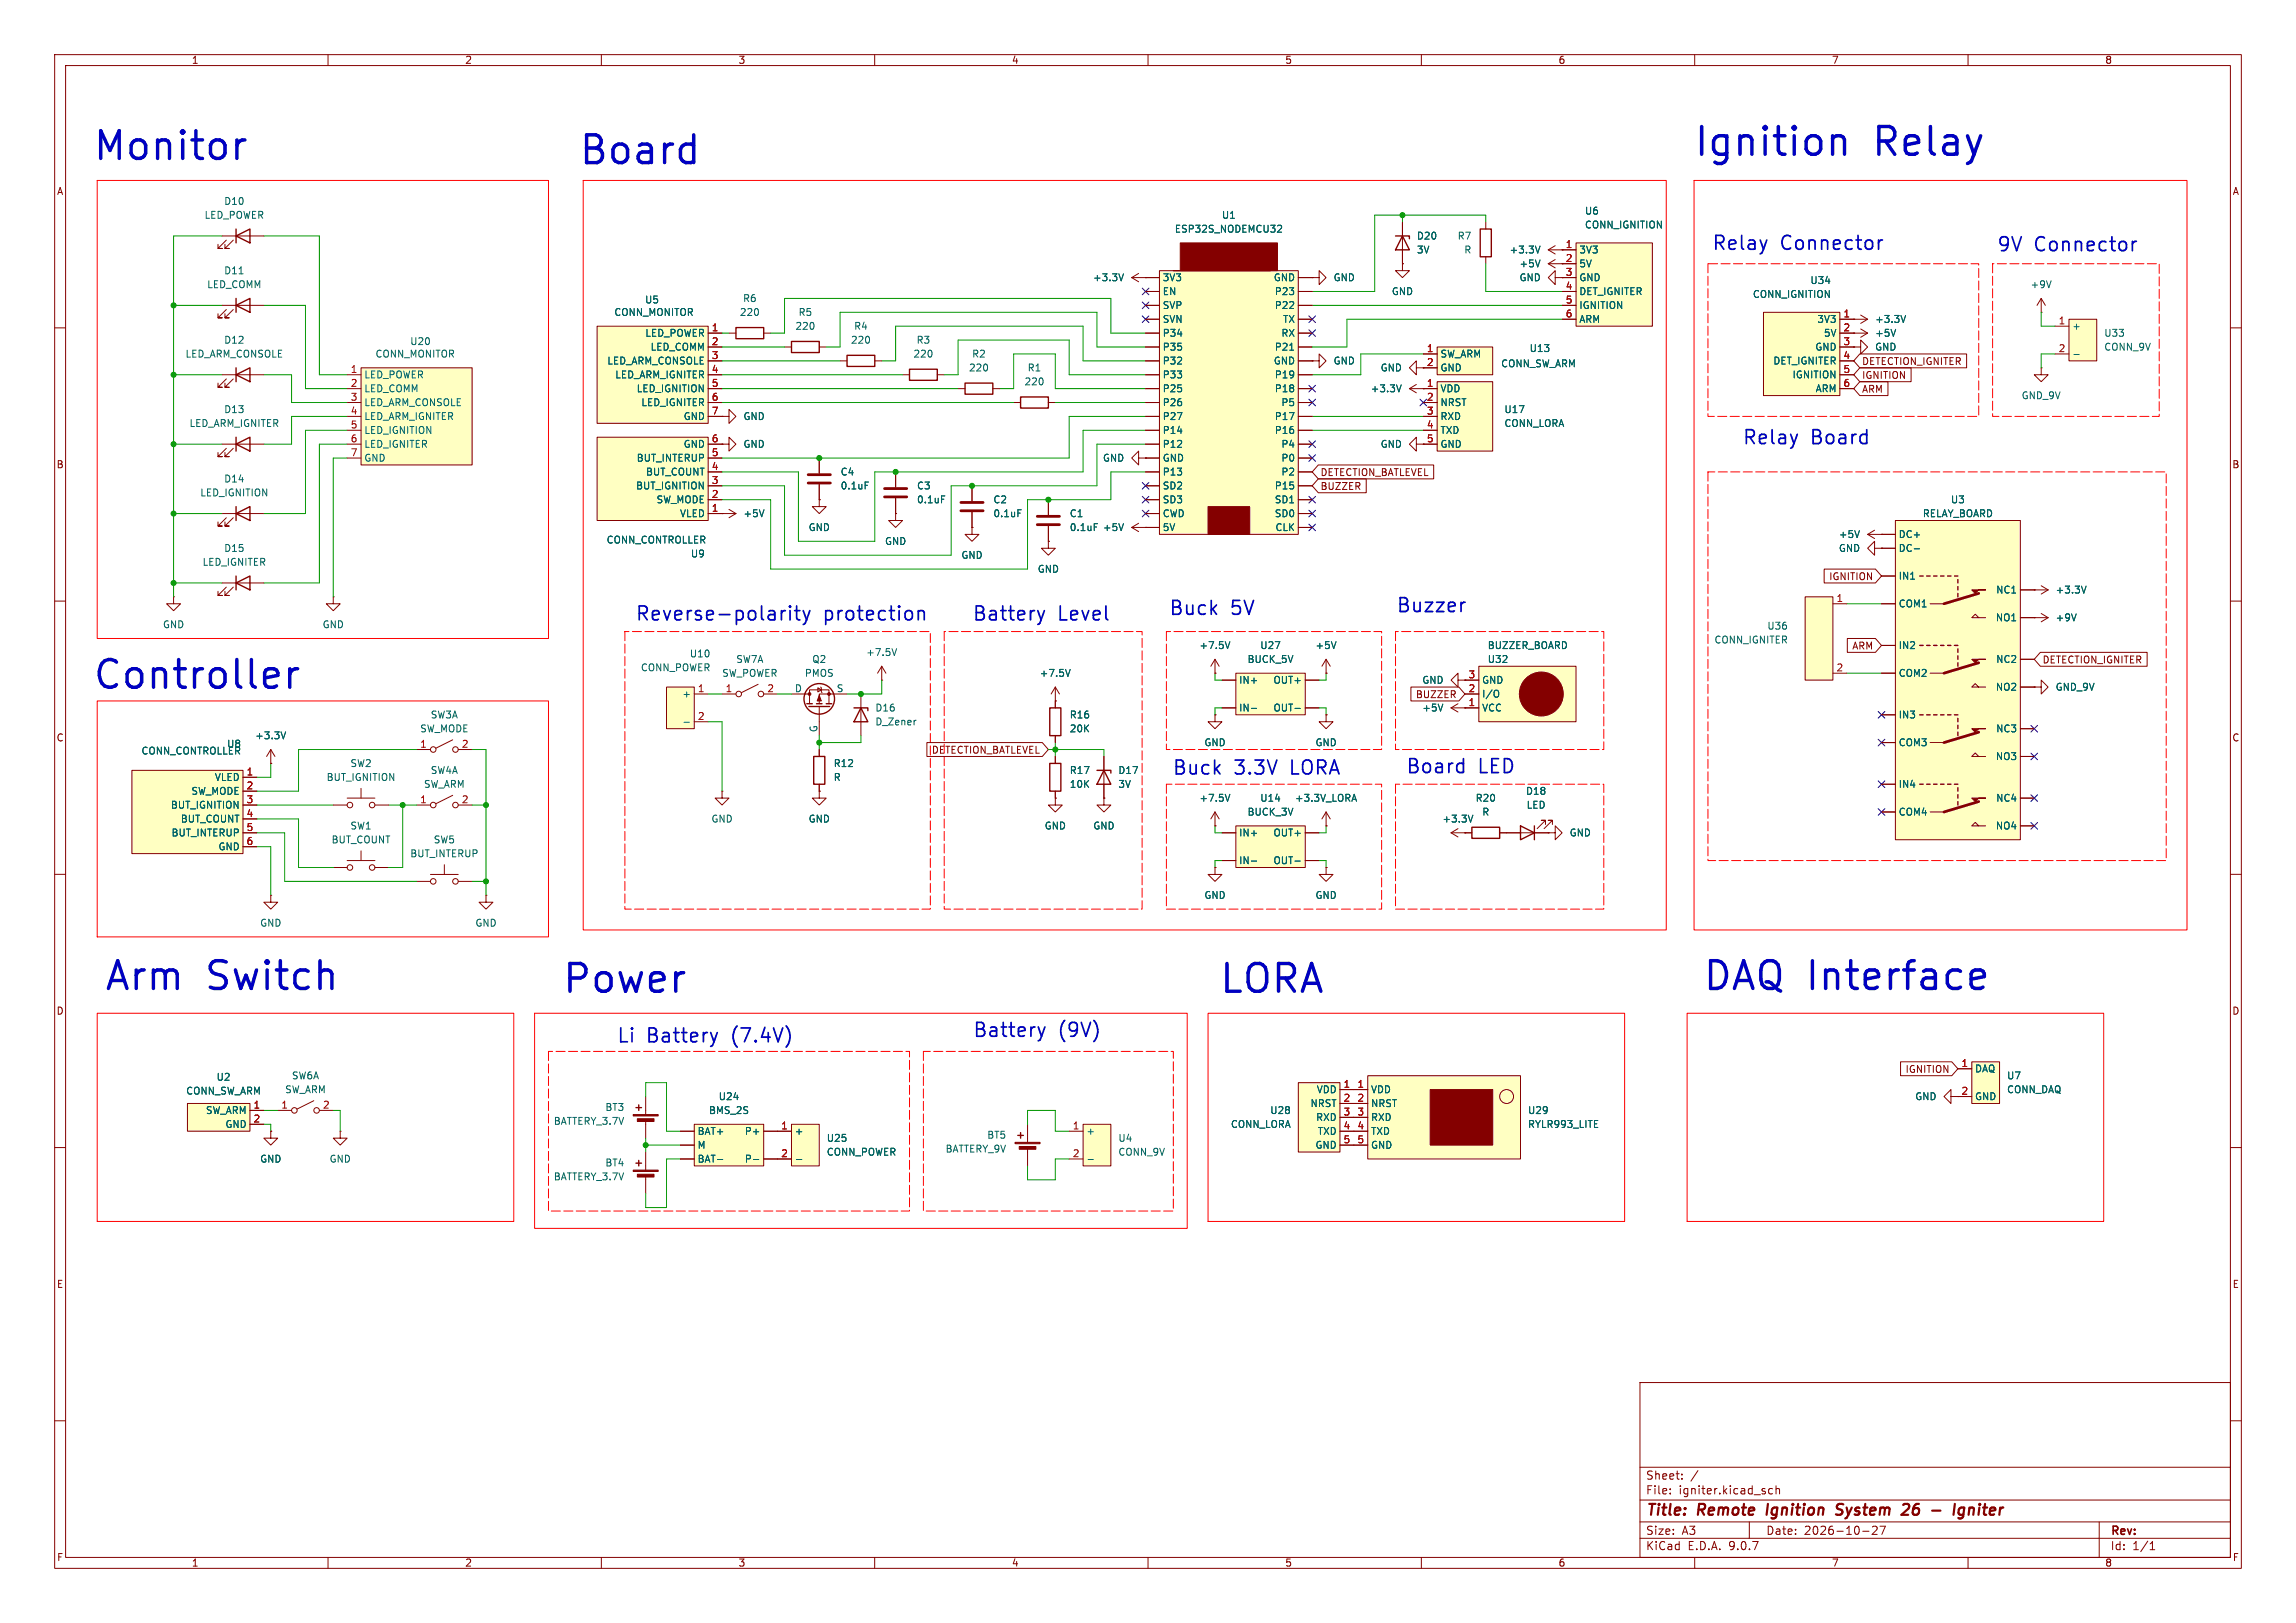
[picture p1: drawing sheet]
<svg xmlns="http://www.w3.org/2000/svg" width="420mm" height="297mm" viewBox="0 0 420 297" stroke-linecap="round" stroke-linejoin="round" font-family="sans-serif">
<defs><g id="words">
<g font-size="7.1" fill="#0000c2">
<text x="309.6" y="29.4">Ignition</text>
<text x="342.9" y="29.4">Relay</text>
<text x="16.8" y="30.2">Monitor</text>
<text x="105.6" y="30.9">Board</text>
<text x="16.8" y="126.9">Controller</text>
<text x="18.9" y="182.1">Arm</text>
<text x="37.9" y="182.1">Switch</text>
<text x="102.6" y="182.6">Power</text>
<text x="222.8" y="182.6">LORA</text>
<text x="311.2" y="182.1">DAQ Interface</text>
</g>
<g font-size="3.5" fill="#0000c2">
<text x="313" y="46.2">Relay</text>
<text x="325.7" y="46.2">Connector</text>
<text x="365.2" y="46.5">9V</text>
<text x="372.1" y="46.5">Connector</text>
<text x="318.6" y="81.8">Relay</text>
<text x="331.3" y="81.8">Board</text>
<text x="213.7" y="113">Buck</text>
<text x="225.2" y="113">5V</text>
<text x="255.3" y="112.5">Buzzer</text>
<text x="116.1" y="114">Reverse-polarity</text>
<text x="150.7" y="114">protection</text>
<text x="177.8" y="114">Battery</text>
<text x="193.6" y="114">Level</text>
<text x="214.3" y="142.2">Buck</text>
<text x="225.8" y="142.2">3.3V</text>
<text x="236.4" y="142.2">LORA</text>
<text x="257.1" y="142">Board</text>
<text x="270.5" y="142">LED</text>
<text x="112.7" y="191.2">Li</text>
<text x="118.4" y="191.2">Battery</text>
<text x="134.2" y="191.2">(7.4V)</text>
<text x="177.8" y="190.2">Battery</text>
<text x="193.6" y="190.2">(9V)</text>
</g>
<g font-size="2.8" fill="#840000">
<text x="301" y="277.9">Title:</text>
<text x="310.6" y="277.9">Remote</text>
<text x="324" y="277.9">Ignition</text>
<text x="337.6" y="277.9">System</text>
<text x="350.5" y="277.9">26</text>
<text x="356.6" y="277.9">-</text>
<text x="361.4" y="277.9">Igniter</text>
</g>
<g font-size="2.1" fill="#840000">
<text x="301" y="273.7">File:</text>
<text x="301" y="271">Sheet:</text>
<text x="307.1" y="273.7">igniter.kicad_sch</text>
<text x="301" y="281.1">Size:</text>
<text x="307.6" y="281.1">A3</text>
<text x="323" y="281.1">Date:</text>
<text x="330" y="281.1">2026-10-27</text>
<text x="386" y="281.3">Rev:</text>
<text x="301" y="283.9">KiCad</text>
<text x="308.7" y="283.9">E.D.A.</text>
<text x="316.3" y="283.9">9.0.7</text>
<text x="386" y="283.9">Id:</text>
<text x="390.1" y="283.9">1/1</text>
</g>
<g font-size="1.8" fill="#840000">
<text x="35" y="11.9">1</text>
<text x="85" y="11.9">2</text>
<text x="135" y="11.9">3</text>
<text x="185" y="11.9">4</text>
<text x="235" y="11.9">5</text>
<text x="285" y="11.9">6</text>
<text x="335" y="11.9">7</text>
<text x="385" y="11.9">8</text>
<text x="10.3" y="35.9">A</text>
<text x="408.3" y="35.9">A</text>
<text x="340.5" y="69.5">IGNITION</text>
<text x="340.5" y="67">DETECTION_IGNITER</text>
<text x="340.5" y="72.1">ARM</text>
<text x="10.3" y="85.9">B</text>
<text x="241.5" y="89.9">BUZZER</text>
<text x="241.5" y="87.3">DETECTION_BATLEVEL</text>
<text x="408.2" y="85.9">B</text>
<text x="334.5" y="106.4">IGNITION</text>
<text x="338.7" y="119.1">ARM</text>
<text x="373.5" y="121.6">DETECTION_IGNITER</text>
<text x="258.9" y="128">BUZZER</text>
<text x="10.3" y="135.9">C</text>
<text x="408.2" y="135.9">C</text>
<text x="170.4" y="138.1">DETECTION_BATLEVEL</text>
<text x="10.3" y="185.9">D</text>
<text x="408.2" y="185.9">D</text>
<text x="348.5" y="196.5">IGNITION</text>
<text x="10.3" y="235.9">E</text>
<text x="408.3" y="235.9">E</text>
<text x="10.3" y="285.9">F</text>
<text x="35" y="286.9">1</text>
<text x="85" y="286.9">2</text>
<text x="135" y="286.9">3</text>
<text x="185" y="286.9">4</text>
<text x="235" y="286.9">5</text>
<text x="285" y="286.9">6</text>
<text x="335" y="286.9">7</text>
<text x="385" y="286.9">8</text>
<text x="408.3" y="285.9">F</text>
</g>
<g font-size="1.8" fill="#006464">
<text x="37.3" y="40.2">LED_POWER</text>
<text x="40.9" y="37.7">D10</text>
<text x="223.4" y="40.2">U1</text>
<text x="289.8" y="39.5">U6</text>
<text x="214.8" y="42.8">ESP32S_NODEMCU32</text>
<text x="259.1" y="46.6">3V</text>
<text x="259.1" y="44">D20</text>
<text x="266.5" y="44">R7</text>
<text x="267.8" y="46.6">R</text>
<text x="276" y="46.6">+3.3V</text>
<text x="288.8" y="46.6">3V3</text>
<text x="289.8" y="42">CONN_IGNITION</text>
<text x="37.8" y="52.9">LED_COMM</text>
<text x="40.9" y="50.4">D11</text>
<text x="199.8" y="51.7">+3.3V</text>
<text x="212.6" y="51.7">3V3</text>
<text x="232.9" y="51.7">GND</text>
<text x="243.8" y="51.7">GND</text>
<text x="277.9" y="51.7">GND</text>
<text x="277.9" y="49.1">+5V</text>
<text x="288.8" y="49.1">5V</text>
<text x="288.8" y="51.7">GND</text>
<text x="331.1" y="52.2">U34</text>
<text x="371.3" y="52.9">+9V</text>
<text x="112.3" y="58">CONN_MONITOR</text>
<text x="117.9" y="55.7">U5</text>
<text x="135.2" y="58">220</text>
<text x="135.8" y="55.5">R6</text>
<text x="146" y="58">R5</text>
<text x="212.6" y="54.2">EN</text>
<text x="212.6" y="56.7">SVP</text>
<text x="212.6" y="59.3">SVN</text>
<text x="233.1" y="54.2">P23</text>
<text x="233.1" y="56.7">P22</text>
<text x="234.6" y="59.3">TX</text>
<text x="254.5" y="54.2">GND</text>
<text x="288.8" y="54.2">DET_IGNITER</text>
<text x="288.8" y="56.7">IGNITION</text>
<text x="288.8" y="59.3">ARM</text>
<text x="320.5" y="54.7">CONN_IGNITION</text>
<text x="332.3" y="59.3">3V3</text>
<text x="342.9" y="59.3">+3.3V</text>
<text x="33.8" y="65.6">LED_ARM_CONSOLE</text>
<text x="40.9" y="63.1">D12</text>
<text x="68.6" y="65.6">CONN_MONITOR</text>
<text x="74.9" y="63.3">U20</text>
<text x="117.9" y="61.8">LED_POWER</text>
<text x="118.9" y="64.4">LED_COMM</text>
<text x="145.4" y="60.6">220</text>
<text x="155.6" y="63.1">220</text>
<text x="156.1" y="60.6">R4</text>
<text x="167" y="65.6">220</text>
<text x="167.6" y="63.1">R3</text>
<text x="177.7" y="65.6">R2</text>
<text x="212.6" y="61.8">P34</text>
<text x="212.6" y="64.4">P35</text>
<text x="233.1" y="64.4">P21</text>
<text x="234.3" y="61.8">RX</text>
<text x="263.4" y="65.6">SW_ARM</text>
<text x="279.7" y="64.6">U13</text>
<text x="332" y="64.4">GND</text>
<text x="333.5" y="61.8">5V</text>
<text x="342.9" y="64.4">GND</text>
<text x="342.9" y="61.8">+5V</text>
<text x="379" y="60.6">+</text>
<text x="384.8" y="61.8">U33</text>
<text x="384.8" y="64.4">CONN_9V</text>
<text x="66.5" y="69.4">LED_POWER</text>
<text x="66.5" y="72">LED_COMM</text>
<text x="111" y="66.9">LED_ARM_CONSOLE</text>
<text x="112.4" y="69.4">LED_ARM_IGNITER</text>
<text x="116.4" y="72">LED_IGNITION</text>
<text x="177.2" y="68.2">220</text>
<text x="187.3" y="70.7">220</text>
<text x="187.9" y="68.2">R1</text>
<text x="212.6" y="66.9">P32</text>
<text x="212.6" y="69.4">P33</text>
<text x="212.6" y="72">P25</text>
<text x="232.9" y="66.9">GND</text>
<text x="233.1" y="69.4">P19</text>
<text x="233.1" y="72">P18</text>
<text x="243.8" y="66.9">GND</text>
<text x="250.6" y="72">+3.3V</text>
<text x="252.5" y="68.2">GND</text>
<text x="263.4" y="68.2">GND</text>
<text x="263.4" y="72">VDD</text>
<text x="274.5" y="67.4">CONN_SW_ARM</text>
<text x="324.3" y="66.9">DET_IGNITER</text>
<text x="327.8" y="69.4">IGNITION</text>
<text x="332" y="72">ARM</text>
<text x="40.9" y="75.8">D13</text>
<text x="66.5" y="74.5">LED_ARM_CONSOLE</text>
<text x="66.5" y="77.1">LED_ARM_IGNITER</text>
<text x="117.2" y="74.5">LED_IGNITER</text>
<text x="125" y="77.1">GND</text>
<text x="135.9" y="77.1">GND</text>
<text x="212.6" y="74.5">P26</text>
<text x="212.6" y="77.1">P27</text>
<text x="233.1" y="77.1">P17</text>
<text x="234.3" y="74.5">P5</text>
<text x="263.4" y="74.5">NRST</text>
<text x="263.4" y="77.1">RXD</text>
<text x="275.1" y="75.8">U17</text>
<text x="369.7" y="73.3">GND_9V</text>
<text x="34.6" y="78.3">LED_ARM_IGNITER</text>
<text x="66.5" y="79.6">LED_IGNITION</text>
<text x="66.5" y="82.1">LED_IGNITER</text>
<text x="125" y="82.1">GND</text>
<text x="135.9" y="82.1">GND</text>
<text x="212.6" y="79.6">P14</text>
<text x="212.6" y="82.1">P12</text>
<text x="233.1" y="79.6">P16</text>
<text x="234.3" y="82.1">P4</text>
<text x="252.5" y="82.1">GND</text>
<text x="263.4" y="79.6">TXD</text>
<text x="263.4" y="82.1">GND</text>
<text x="275.1" y="78.3">CONN_LORA</text>
<text x="40.9" y="88.5">D14</text>
<text x="66.5" y="84.7">GND</text>
<text x="116.2" y="89.8">BUT_IGNITION</text>
<text x="116.4" y="84.7">BUT_INTERUP</text>
<text x="118.1" y="87.2">BUT_COUNT</text>
<text x="153.7" y="87.2">C4</text>
<text x="153.7" y="89.8">0.1uF</text>
<text x="167.6" y="89.8">C3</text>
<text x="201.7" y="84.7">GND</text>
<text x="212.6" y="84.7">GND</text>
<text x="212.6" y="87.2">P13</text>
<text x="212.6" y="89.8">SD2</text>
<text x="233.1" y="89.8">P15</text>
<text x="234.3" y="84.7">P0</text>
<text x="234.3" y="87.2">P2</text>
<text x="36.5" y="91">LED_IGNITION</text>
<text x="120" y="92.3">SW_MODE</text>
<text x="124.3" y="94.8">VLED</text>
<text x="135.9" y="94.8">+5V</text>
<text x="167.6" y="92.3">0.1uF</text>
<text x="181.6" y="92.3">C2</text>
<text x="181.6" y="94.8">0.1uF</text>
<text x="195.6" y="94.8">C1</text>
<text x="212.6" y="92.3">SD3</text>
<text x="212.6" y="94.8">CWD</text>
<text x="233.1" y="92.3">SD1</text>
<text x="233.1" y="94.8">SD0</text>
<text x="351.6" y="94.8">RELAY_BOARD</text>
<text x="356.8" y="92.3">U3</text>
<text x="40.9" y="101.2">D15</text>
<text x="110.9" y="99.7">CONN_CONTROLLER</text>
<text x="147.8" y="97.4">GND</text>
<text x="161.8" y="99.9">GND</text>
<text x="195.6" y="97.4">0.1uF</text>
<text x="201.7" y="97.4">+5V</text>
<text x="212.6" y="97.4">5V</text>
<text x="233.2" y="97.4">CLK</text>
<text x="336.3" y="101.2">GND</text>
<text x="336.3" y="98.7">+5V</text>
<text x="347.2" y="98.7">DC+</text>
<text x="347.2" y="101.2">DC-</text>
<text x="37" y="103.7">LED_IGNITER</text>
<text x="126.3" y="102.2">U9</text>
<text x="175.8" y="102.5">GND</text>
<text x="189.7" y="105">GND</text>
<text x="347.2" y="106.3">IN1</text>
<text x="347.2" y="111.4">COM1</text>
<text x="365" y="113.9">NO1</text>
<text x="365" y="108.8">NC1</text>
<text x="375.9" y="113.9">+9V</text>
<text x="375.9" y="108.8">+3.3V</text>
<text x="29.7" y="115.2">GND</text>
<text x="58.9" y="115.2">GND</text>
<text x="219.3" y="119">+7.5V</text>
<text x="230.4" y="119">U27</text>
<text x="240.5" y="119">+5V</text>
<text x="272" y="119">BUZZER_BOARD</text>
<text x="313.5" y="118">CONN_IGNITER</text>
<text x="323.2" y="115.4">U36</text>
<text x="347.2" y="119">IN2</text>
<text x="117.1" y="123">CONN_POWER</text>
<text x="126.1" y="120.5">U10</text>
<text x="132" y="124.1">SW_POWER</text>
<text x="134.6" y="121.5">SW7A</text>
<text x="147.1" y="124.1">PMOS</text>
<text x="148.5" y="121.5">Q2</text>
<text x="158.3" y="120.2">+7.5V</text>
<text x="190.1" y="124.1">+7.5V</text>
<text x="226.6" y="125.3">IN+</text>
<text x="228.1" y="121.5">BUCK_5V</text>
<text x="232.8" y="125.3">OUT+</text>
<text x="260.1" y="125.3">GND</text>
<text x="271" y="125.3">GND</text>
<text x="272" y="121.5">U32</text>
<text x="347.2" y="124.1">COM2</text>
<text x="365" y="121.5">NC2</text>
<text x="78.7" y="131.7">SW3A</text>
<text x="124.7" y="127.9">+</text>
<text x="145.3" y="126.7">D</text>
<text x="153" y="126.7">S</text>
<text x="160" y="130.4">D16</text>
<text x="195.6" y="131.7">R16</text>
<text x="226.6" y="130.4">IN-</text>
<text x="232.8" y="130.4">OUT-</text>
<text x="260.1" y="130.4">+5V</text>
<text x="271" y="130.4">VCC</text>
<text x="271" y="127.9">I/O</text>
<text x="347.2" y="131.7">IN3</text>
<text x="365" y="126.6">NO2</text>
<text x="375.9" y="126.6">GND_9V</text>
<text x="41.4" y="137">U8</text>
<text x="46.6" y="135.5">+3.3V</text>
<text x="76.8" y="134.2">SW_MODE</text>
<text x="149.6" y="134.1" transform="rotate(-90 149.6 134.1)">G</text>
<text x="160" y="132.9">D_Zener</text>
<text x="195.6" y="134.2">20K</text>
<text x="220.2" y="136.8">GND</text>
<text x="240.5" y="136.8">GND</text>
<text x="347.2" y="136.8">COM3</text>
<text x="365" y="134.2">NC3</text>
<text x="25.8" y="138.3">CONN_CONTROLLER</text>
<text x="39.2" y="143.1">VLED</text>
<text x="59.6" y="143.1">BUT_IGNITION</text>
<text x="64" y="140.6">SW2</text>
<text x="78.7" y="141.8">SW4A</text>
<text x="152.4" y="140.6">R12</text>
<text x="152.4" y="143.1">R</text>
<text x="195.6" y="141.8">R17</text>
<text x="204.5" y="141.8">D17</text>
<text x="365" y="139.3">NO3</text>
<text x="31.2" y="148.2">BUT_IGNITION</text>
<text x="34.9" y="145.6">SW_MODE</text>
<text x="77.5" y="144.4">SW_ARM</text>
<text x="195.6" y="144.4">10K</text>
<text x="204.5" y="144.4">3V</text>
<text x="219.3" y="146.9">+7.5V</text>
<text x="228.1" y="149.5">BUCK_3V</text>
<text x="230.4" y="146.9">U14</text>
<text x="236.8" y="146.9">+3.3V_LORA</text>
<text x="269.8" y="146.9">R20</text>
<text x="271" y="149.5">R</text>
<text x="279" y="145.6">D18</text>
<text x="279.2" y="148.2">LED</text>
<text x="347.2" y="144.4">IN4</text>
<text x="347.2" y="149.5">COM4</text>
<text x="365" y="146.9">NC4</text>
<text x="31.3" y="153.3">BUT_INTERUP</text>
<text x="33" y="150.7">BUT_COUNT</text>
<text x="39.9" y="155.8">GND</text>
<text x="60.6" y="154.5">BUT_COUNT</text>
<text x="64" y="152">SW1</text>
<text x="79.2" y="154.5">SW5</text>
<text x="130" y="150.7">GND</text>
<text x="147.8" y="150.7">GND</text>
<text x="191" y="152">GND</text>
<text x="199.9" y="152">GND</text>
<text x="226.6" y="153.3">IN+</text>
<text x="232.8" y="153.3">OUT+</text>
<text x="263.8" y="150.7">+3.3V</text>
<text x="287" y="153.3">GND</text>
<text x="365" y="152">NO4</text>
<text x="74.9" y="157.1">BUT_INTERUP</text>
<text x="226.6" y="158.3">IN-</text>
<text x="232.8" y="158.3">OUT-</text>
<text x="220.2" y="164.7">GND</text>
<text x="240.5" y="164.7">GND</text>
<text x="47.5" y="169.8">GND</text>
<text x="86.9" y="169.8">GND</text>
<text x="39.5" y="198">U2</text>
<text x="53.3" y="197.7">SW6A</text>
<text x="361.2" y="196.4">DAQ</text>
<text x="367" y="197.7">U7</text>
<text x="34" y="200.5">CONN_SW_ARM</text>
<text x="52.1" y="200.3">SW_ARM</text>
<text x="110.6" y="203.5">BT3</text>
<text x="131.4" y="201.5">U24</text>
<text x="239.6" y="202.8">NRST</text>
<text x="240.8" y="200.3">VDD</text>
<text x="250.7" y="200.3">VDD</text>
<text x="250.7" y="202.8">NRST</text>
<text x="350.2" y="201.5">GND</text>
<text x="361.2" y="201.5">GND</text>
<text x="367" y="200.3">CONN_DAQ</text>
<text x="37.6" y="204.1">SW_ARM</text>
<text x="41.1" y="206.6">GND</text>
<text x="101.2" y="206">BATTERY_3.7V</text>
<text x="127.5" y="207.9">BAT+</text>
<text x="129.6" y="204.1">BMS_2S</text>
<text x="136.1" y="207.9">P+</text>
<text x="145.3" y="207.9">+</text>
<text x="151.1" y="209.1">U25</text>
<text x="180.5" y="208.6">BT5</text>
<text x="198.6" y="207.9">+</text>
<text x="204.5" y="209.1">U4</text>
<text x="225.1" y="206.6">CONN_LORA</text>
<text x="232.3" y="204.1">U28</text>
<text x="240.6" y="205.3">RXD</text>
<text x="241" y="207.9">TXD</text>
<text x="250.7" y="205.3">RXD</text>
<text x="250.7" y="207.9">TXD</text>
<text x="279.4" y="204.1">U29</text>
<text x="279.4" y="206.6">RYLR993_LITE</text>
<text x="47.5" y="213">GND</text>
<text x="60.2" y="213">GND</text>
<text x="110.6" y="213.7">BT4</text>
<text x="127.5" y="210.4">M</text>
<text x="127.5" y="213">BAT-</text>
<text x="136.1" y="213">P-</text>
<text x="151.1" y="211.7">CONN_POWER</text>
<text x="172.9" y="211.1">BATTERY_9V</text>
<text x="204.5" y="211.7">CONN_9V</text>
<text x="240.5" y="210.4">GND</text>
<text x="250.7" y="210.4">GND</text>
<text x="101.2" y="216.2">BATTERY_3.7V</text>
</g>
<g font-size="1.8" fill="#a90000">
<text x="286.3" y="45.5">1</text>
<text x="286.3" y="48">2</text>
<text x="286.3" y="50.5">3</text>
<text x="286.3" y="53.1">4</text>
<text x="286.3" y="55.6">5</text>
<text x="286.3" y="58.2">6</text>
<text x="337.1" y="58.2">1</text>
<text x="376.5" y="59.4">1</text>
<text x="130.1" y="60.7">1</text>
<text x="130.1" y="63.2">2</text>
<text x="130.1" y="65.8">3</text>
<text x="260.9" y="64.5">1</text>
<text x="337.1" y="60.7">2</text>
<text x="337.1" y="63.2">3</text>
<text x="337.1" y="65.8">4</text>
<text x="376.5" y="64.5">2</text>
<text x="64.1" y="68.3">1</text>
<text x="64.1" y="70.9">2</text>
<text x="130.1" y="68.3">4</text>
<text x="130.1" y="70.9">5</text>
<text x="260.9" y="67.1">2</text>
<text x="260.9" y="70.9">1</text>
<text x="337.1" y="68.3">5</text>
<text x="337.1" y="70.9">6</text>
<text x="64.1" y="73.4">3</text>
<text x="64.1" y="75.9">4</text>
<text x="130.1" y="73.4">6</text>
<text x="130.1" y="75.9">7</text>
<text x="260.9" y="73.4">2</text>
<text x="260.9" y="75.9">3</text>
<text x="64.1" y="78.5">5</text>
<text x="64.1" y="81">6</text>
<text x="64.1" y="83.6">7</text>
<text x="130.1" y="83.6">5</text>
<text x="130.1" y="81">6</text>
<text x="260.9" y="78.5">4</text>
<text x="260.9" y="81">5</text>
<text x="130.1" y="88.6">3</text>
<text x="130.1" y="86.1">4</text>
<text x="130.1" y="93.7">1</text>
<text x="130.1" y="91.2">2</text>
<text x="335.8" y="110.2">1</text>
<text x="268.5" y="124.2">3</text>
<text x="335.8" y="122.9">2</text>
<text x="127.6" y="126.7">1</text>
<text x="127.6" y="131.8">2</text>
<text x="132.6" y="126.7">1</text>
<text x="140.3" y="126.7">2</text>
<text x="268.5" y="129.3">1</text>
<text x="268.5" y="126.7">2</text>
<text x="76.8" y="136.9">1</text>
<text x="84.4" y="136.9">2</text>
<text x="45" y="142">1</text>
<text x="45" y="144.5">2</text>
<text x="45" y="147.1">3</text>
<text x="45" y="149.6">4</text>
<text x="76.8" y="147.1">1</text>
<text x="84.4" y="147.1">2</text>
<text x="45" y="152.1">5</text>
<text x="45" y="154.7">6</text>
<text x="358.7" y="195.3">1</text>
<text x="46.3" y="202.9">1</text>
<text x="51.4" y="202.9">1</text>
<text x="59" y="202.9">2</text>
<text x="245.7" y="199.1">1</text>
<text x="245.7" y="201.7">2</text>
<text x="248.2" y="199.1">1</text>
<text x="248.2" y="201.7">2</text>
<text x="358.7" y="200.4">2</text>
<text x="46.3" y="205.5">2</text>
<text x="142.8" y="206.8">1</text>
<text x="196.1" y="206.8">1</text>
<text x="245.7" y="204.2">3</text>
<text x="245.7" y="206.8">4</text>
<text x="245.7" y="209.3">5</text>
<text x="248.2" y="204.2">3</text>
<text x="248.2" y="206.8">4</text>
<text x="248.2" y="209.3">5</text>
<text x="142.8" y="211.8">2</text>
<text x="196.1" y="211.8">2</text>
</g>
</g></defs>
<g fill="none" stroke="#840000" stroke-width=".18">
<path d="M10 10h400v277h-400zM12 12h396v273h-396zM60 10v2M110 10v2M160 10v2M210 10v2M260 10v2M310 10v2M360 10v2M10 60h2M132.1 76.2h1.2v-1.3l1.3 1.3-1.3 1.3v-1.3M132.1 76.2h.1"/>
<path d="M185.4 73.7h1.3M191.8 73.7h1.2M408 60h2M40.6 81.3h7.7M40.6 94h7.7M41.4 82l-1.5 1.6h.7h-.7v-.8M41.4 94.7l-1.5 1.6h.7h-.7v-.8M42.7 82l-1.6 1.6h.8h-.8v-.8M42.7 94.7l-1.6 1.6h.8h-.8v-.8M10 110h2M40.6 106.7h7.7M41.4 107.4l-1.5 1.6h.7h-.7v-.8"/>
<path d="M42.7 107.4l-1.6 1.6h.8h-.8v-.8M408 110h2M10 160h2M408 160h2M10 210h2M49.5 207v1.3h1.3l-1.3 1.3-1.2-1.3h1.2M49.5 207h.1M50.8 203.2h2.5M57.4 201.4l-3 1.5M58.4 203.2h2.6M62.2 207v1.3h1.3l-1.3 1.3-1.2-1.3h1.2M62.2 207h.1"/>
<path d="M188 205.7v3.3M188 210.1v3.3M408 210h2M300 253h108v32h-108zM10 260h2M300 278.5h108M300 274.5h108M300 268.5h108M305.5 273.2v.2M305.5 272.5v.1M307.7 270.5v.2M307.7 269.8v.1"/>
<path d="M310.6 269.1l-1.3 1.9M320 278.5v3M324.2 272.5l-.4-.1-.3 .3v.4l.2 .2h.5M324.9 272.5l.2-.1 .3 .1 .1 .9M324.9 271.9v1.5M343.3 279.4v.5l-.9 .9h1M344.9 279.3l-.7 1.5M384 278.5v6.5M408 260h2M60 285v2M110 285v2M160 285v2"/>
<path d="M210 285v2M260 285v2M300 281.5h108M310 285v2M340.7 280.2h1.2M360 285v2M393.3 283.6h.9M393.3 282.5l.4-.4v1.5"/>
<circle cx="53.8" cy="203.2" r=".51"/>
<circle cx="57.9" cy="203.2" r=".51"/>
</g>
<path d="M323.4 275.2l-.3 2M336.9 277a.85 .85 0 0 1-1.1 .1M336.9 275.2l-.7 .1a.46 .46 0 0 0-.2 .5 .46 .46 0 0 0 .3 .4l.6 .1M348.4 275.2h.5a.45 .45 0 0 1 .3 .6l-.1 .3-1.3 1.1h1.2M353.4 276.4h1.6M357.6 275.2l-.3 2M358.5 276l.2-.1 .6 .1M359.2 277.1l-.6 .1M359.3 275.9l-.2 1.6a.62 .62 0 0 1-.7 .4M360.3 275.9l-.2 1.3M360.8 275.9l-.6 .2" fill="none" stroke="#840000" stroke-width=".4"/>
<g fill="#840000" stroke="#840000" stroke-width=".18">
<path d="M185.7 209h4.5v.3h-4.5z"/>
<path d="M186.4 209.8h3.1v.5h-3.1z"/>
</g>
<path d="M186.7 72.6h5.1v2.1h-5.1zM43.2 81.3l2.5-1.3v2.6zM43.2 94l2.5-1.3v2.6zM43.2 80v2.6M43.2 92.7v2.6M43.2 106.7l2.5-1.3v2.6zM43.2 105.4v2.6M186.2 207.8h1M186.7 207.3v1" fill="none" stroke="#840000" stroke-width=".25"/>
<path d="M34.3 201.9h11.4v5.1h-11.4z" fill="#ffffc2"/>
<path d="M265.4 129.5l1.3 .8M265.4 129.5h2.6M266.7 128.8l-1.3 .7M268 129.5h.1M34.3 201.9h11.4v5.1h-11.4zM45.7 203.2h2.6M45.7 205.7h2.6" fill="none" stroke="#840000" stroke-width=".18"/>
<path d="M263.9 128.8l-.4 1.3" fill="none" stroke="#006464" stroke-width=".18"/>
<path d="M270.5 121.9h17.8v10.2h-17.8z" fill="#ffffc2"/>
<path d="M266.7 124.5v-1.3l-1.3 1.3 1.3 1.2v-1.2h1.3M268 124.5h.1M268 129.5h2.5M268 127h2.5M268 124.5h2.5M270.5 121.9h17.8v10.2h-17.8zM265.4 152.4l1.3 .8M265.4 152.4h3.8M266.7 151.6l-1.3 .8M268 152.4h.1M274.3 152.4h1.3" fill="none" stroke="#840000" stroke-width=".18"/>
<circle cx="281.9" cy="127" r="4" fill="#840000" stroke="#840000" stroke-width=".18"/>
<path d="M273.8 126.3l.2 .1a.81 .81 0 0 1-.2 1.2M269.4 149.2l-.4 1.2" fill="none" stroke="#006464" stroke-width=".18"/>
<path d="M269.2 151.4h5.1v2h-5.1z" fill="none" stroke="#840000" stroke-width=".25"/>
<path d="M250.2 196.9h27.9v15.2h-27.9z" fill="#ffffc2"/>
<g fill="none" stroke="#840000" stroke-width=".18">
<path d="M165.1 68.6h1.3M171.4 68.6h1.3M175.3 71.1h1.2M181.6 71.1h1.3M149.9 91.4v1.3h1.2l-1.2 1.3-1.3-1.3h1.3M149.9 91.4h.1M149.9 83.8v2.8M149.9 88.6v2.8M247.6 199.4h2.6M250.2 196.9h27.9v15.2h-27.9zM247.6 201.9h2.6M247.6 204.5h2.6"/>
<path d="M247.6 207h2.6M247.6 209.6h2.6"/>
<circle cx="275.6" cy="200.7" r="1.27"/>
</g>
<path d="M261.6 199.4h11.4v10.2h-11.4z" fill="#840000" stroke="#840000" stroke-width=".18"/>
<path d="M158.3 88.2h.6M291.7 206.3h.6M291.7 205h.6" fill="none" stroke="#006464" stroke-width=".18"/>
<path d="M166.4 67.6h5v2h-5zM176.5 70.1h5.1v2h-5.1z" fill="none" stroke="#840000" stroke-width=".25"/>
<path d="M147.8 86.9h4.1M147.8 88.4h4.1" fill="none" stroke="#840000" stroke-width=".51"/>
<path d="M237.5 198.1h7.6v12.7h-7.6z" fill="#ffffc2"/>
<g fill="none" stroke="#840000" stroke-width=".18">
<path d="M153.7 66h1.2M160 66h1.3M163.8 94v1.3h1.3l-1.3 1.2-1.2-1.2h1.2M163.8 94h.1M163.8 86.4v2.8M163.8 91.2v2.8M177.8 88.9v2.8M177.8 93.7v2.8M275.6 152.4h7.6M282.7 150.9v-.8h-.8h.8l-1.5 1.5M283.2 152.4h1.3v-1.3l1.2 1.3-1.2 1.3v-1.3M283.2 152.4h.1"/>
<path d="M284 150.9v-.8h-.8h.8l-1.6 1.5M237.5 198.1h7.6v12.7h-7.6zM245.1 199.4h2.5M245.1 201.9h2.5M245.1 204.5h2.5M245.1 207h2.5M245.1 209.6h2.5M356.9 200.7v-1.3l-1.3 1.3 1.3 1.2v-1.2h1.2"/>
</g>
<path d="M161.8 89.4h4.1M161.8 90.9h4.1M175.8 91.9h4M175.8 93.5h4" fill="none" stroke="#840000" stroke-width=".51"/>
<path d="M172.2 90.7h.6M186.2 93.3h.6" fill="none" stroke="#006464" stroke-width=".18"/>
<path d="M154.9 65h5.1v2.1h-5.1zM278.1 151.1l2.6 1.3-2.6 1.3zM280.7 151.1v2.6" fill="none" stroke="#840000" stroke-width=".25"/>
<path d="M360.7 194.3h5.1v7.6h-5.1z" fill="#ffffc2"/>
<path d="M358.1 195.6h2.6M360.7 194.3h5.1v7.6h-5.1zM358.1 200.7h2.6" fill="none" stroke="#840000" stroke-width=".18"/>
<path d="M212.1 49.5h25.4v48.3h-25.4z" fill="#ffffc2"/>
<g fill="none" stroke="#840000" stroke-width=".18">
<path d="M209.5 50.8h2.6M209.5 53.3h2.6M209.5 55.9h2.6M209.5 58.4h2.6M212.1 49.5h25.4v48.3h-25.4zM214.6 49.5h17.8zM237.5 50.8h2.5M237.5 53.3h2.5M237.5 55.9h2.5M237.5 58.4h2.5M209.5 61h2.6M209.5 63.5h2.6"/>
<path d="M209.5 66h2.6M209.5 68.6h2.6M209.5 71.1h2.6M209.5 73.7h2.6M209.5 76.2h2.6M209.5 78.7h2.6M237.5 61h2.5M237.5 63.5h2.5M237.5 66h2.5M237.5 68.6h2.5M237.5 71.1h2.5M237.5 73.7h2.5"/>
<path d="M237.5 76.2h2.5M237.5 78.7h2.5M240 66h1.3v1.3l1.3-1.3-1.3-1.2v1.2M240 66h.1M257.8 71.1h2.5M257.8 71.1l1.3 .8M259.1 67.3v-1.3l-1.3 1.3 1.3 1.3v-1.3h1.2M259.1 70.4l-1.3 .7M260.3 71.1h.1M207 96.5h5.1M207 96.5l1.3 .8M208.3 83.8v-1.2l-1.3 1.2 1.3 1.3v-1.3h1.2"/>
<path d="M208.3 95.8l-1.3 .7M209.5 96.5h.1M209.5 83.8h.1M209.5 81.3h2.6M209.5 83.8h2.6M209.5 86.4h2.6M209.5 88.9h2.6M209.5 91.4h2.6M209.5 94h2.6M237.5 81.3h2.5M237.5 83.8h2.5M237.5 86.4h2.5"/>
<path d="M237.5 88.9h2.5M237.5 91.4h2.5M237.5 94h2.5M237.5 96.5h2.5M259.1 81.3v-1.3l-1.3 1.3 1.3 1.3v-1.3h1.2M260.3 81.3h.1"/>
</g>
<g fill="#840000" stroke="#840000" stroke-width=".18">
<path d="M215.9 44.5h17.8v5h-17.8z"/>
<path d="M221 92.7h7.6v5.1h-7.6z"/>
</g>
<path d="M233.9 41.2l.4 .1 .1 .3-.8 .9h.8M235.9 64.1h.7M256.3 70.4l-.4 1.3M205.5 95.8l-.4 1.3" fill="none" stroke="#006464" stroke-width=".18"/>
<path d="M262.9 63.5h10.1v5.1h-10.1z" fill="#ffffc2"/>
<path d="M40.6 68.6h7.7M41.4 69.3l-1.5 1.6h.7h-.7v-.8M42.7 69.3l-1.6 1.6h.8h-.8v-.8M260.3 64.8h2.6M260.3 67.3h2.6M262.9 63.5h10.1v5.1h-10.1z" fill="none" stroke="#840000" stroke-width=".18"/>
<path d="M43.2 68.6l2.5-1.3v2.6zM43.2 67.3v2.6" fill="none" stroke="#840000" stroke-width=".25"/>
<path d="M262.9 69.9h10.1v12.7h-10.1z" fill="#ffffc2"/>
<g fill="none" stroke="#840000" stroke-width=".18">
<path d="M40.6 43.2h7.7M40.6 55.9h7.7M41.4 43.9l-1.5 1.6h.7h-.7v-.8M41.4 56.6l-1.5 1.6h.7h-.7v-.8M42.7 43.9l-1.6 1.6h.8h-.8v-.8M42.7 56.6l-1.6 1.6h.8h-.8v-.8M240 50.8h1.3v1.3l1.3-1.3-1.3-1.3v1.3M240 50.8h.1M256.5 48.3v1.2h1.3l-1.3 1.3-1.2-1.3h1.2M256.5 48.3h.1M256.5 40.6v7.7M271.8 40.6v1.3"/>
<path d="M271.8 47v1.3M284.5 50.8v1.3l-1.3-1.3 1.3-1.3v1.3h1.2M285.7 50.8h.1M260.3 71.1h2.6M260.3 73.7h2.6M260.3 76.2h2.6M260.3 78.7h2.6M262.9 69.9h10.1v12.7h-10.1zM260.3 81.3h2.6"/>
</g>
<path d="M43.2 43.2l2.5-1.3v2.6zM43.2 55.9l2.5-1.3v2.6zM43.2 41.9v2.6M43.2 54.6v2.6M255.3 43.2h2.5v.5M256.5 43.2l1.3 2.5h-2.5zM270.8 41.9h2v5.1h-2z" fill="none" stroke="#840000" stroke-width=".25"/>
<path d="M43.7 50.1h.8" fill="none" stroke="#006464" stroke-width=".18"/>
<path d="M198.1 205.7h5.1v7.7h-5.1z" fill="#ffffc2"/>
<path d="M195.6 207h2.5M195.6 212.1h2.5M198.1 205.7h5.1v7.7h-5.1z" fill="none" stroke="#840000" stroke-width=".18"/>
<path d="M199 212.2h1" fill="none" stroke="#006464" stroke-width=".18"/>
<path d="M121.9 125.7h5.1v7.7h-5.1z" fill="#ffffc2"/>
<path d="M283.2 48.3l1.3 .7M283.2 48.3h2.5M283.2 45.7l1.3 .8M283.2 45.7h2.5M284.5 47.5l-1.3 .8M284.5 45l-1.3 .7M285.7 45.7h.1M121.9 125.7h5.1v7.7h-5.1zM127 127h2.5M127 132.1h2.5M118.1 200.7v3.3M118.1 205v3.3" fill="none" stroke="#840000" stroke-width=".18"/>
<path d="M281.7 47.6l-.4 1.2M281.7 45l-.4 1.3M125.1 132.2h1" fill="none" stroke="#006464" stroke-width=".18"/>
<g fill="#840000" stroke="#840000" stroke-width=".18">
<path d="M115.8 204h4.6v.2h-4.6z"/>
<path d="M116.6 204.7h3v.5h-3z"/>
</g>
<path d="M116.3 202.7h1M116.8 202.2v1" fill="none" stroke="#840000" stroke-width=".25"/>
<path d="M288.3 44.5h14v15.2h-14z" fill="#ffffc2"/>
<path d="M285.7 45.7h2.6M285.7 48.3h2.6M285.7 50.8h2.6M285.7 53.3h2.6M285.7 55.9h2.6M285.7 58.4h2.6M288.3 44.5h14v15.2h-14z" fill="none" stroke="#840000" stroke-width=".18"/>
<path d="M127 205.7h12.7v7.7h-12.7z" fill="#ffffc2"/>
<path d="M49.5 163.8v1.3h1.3l-1.3 1.3-1.2-1.3h1.2M49.5 163.8h.1M124.5 207h2.5M124.5 209.6h2.5M124.5 212.1h2.5M127 205.7h12.7v7.7h-12.7zM139.7 207h2.5M139.7 212.1h2.5" fill="none" stroke="#840000" stroke-width=".18"/>
<path d="M131.2 212.2h1M137.8 212.2h1" fill="none" stroke="#006464" stroke-width=".18"/>
<path d="M144.8 205.7h5.1v7.7h-5.1z" fill="#ffffc2"/>
<path d="M49.5 139.7h.1M49.5 137.2l-.7 1.2M49.5 137.2l.8 1.2M49.5 137.2v2.5M118.1 210.8v3.3M118.1 215.1v3.3M142.2 207h2.6M142.2 212.1h2.6M144.8 205.7h5.1v7.7h-5.1z" fill="none" stroke="#840000" stroke-width=".18"/>
<path d="M52.3 133.9l-.5 1.3M145.7 212.2h1" fill="none" stroke="#006464" stroke-width=".18"/>
<g fill="#840000" stroke="#840000" stroke-width=".18">
<path d="M115.8 214.1h4.6v.3h-4.6z"/>
<path d="M116.6 214.9h3v.5h-3z"/>
</g>
<path d="M116.3 212.9h1M116.8 212.3v1.1" fill="none" stroke="#840000" stroke-width=".25"/>
<path d="M24.1 141h20.3v15.2h-20.3z" fill="#ffffc2"/>
<g fill="none" stroke="#840000" stroke-width=".18">
<path d="M373.4 57.2h.1M373.4 54.6l-.8 1.3M373.4 54.6l.7 1.3M373.4 54.6v2.6M24.1 141h20.3v15.2h-20.3zM44.4 142.2h2.6M44.4 144.8h2.6M44.4 147.3h2.6M44.4 149.9h2.6M44.4 152.4h2.6M44.4 154.9h2.6M61 158.8h2.5"/>
<path d="M63.5 157.5h5.1M66 155.7v1.8M68.6 158.8h2.5"/>
<circle cx="64" cy="158.8" r=".51"/>
<circle cx="68.1" cy="158.8" r=".51"/>
</g>
<path d="M375.2 51.4l-.4 1.2" fill="none" stroke="#006464" stroke-width=".18"/>
<path d="M378.5 58.4h5v7.6h-5z" fill="#ffffc2"/>
<g fill="none" stroke="#840000" stroke-width=".18">
<path d="M375.9 59.7h2.6M378.5 58.4h5v7.6h-5zM373.4 67.3v1.3h1.2l-1.2 1.3-1.3-1.3h1.3M373.4 67.3h.1M375.9 64.8h2.6M372.1 108h.1M372.1 108h2.5M373.4 107.2l1.2 .8M374.6 108l-1.2 .7M149.9 137.2v1.2M157.5 127v7.6M161.3 124.5h.1"/>
<path d="M161.3 121.9l-.8 1.3M161.3 121.9l.8 1.3M161.3 121.9v2.6M149.9 143.5v1.3"/>
</g>
<path d="M379.4 64.9h.9M164 118.7l-.4 1.3M381.6 107.3l-.4 1.2M167.4 131.8h.2" fill="none" stroke="#006464" stroke-width=".18"/>
<path d="M148.8 138.4h2.1v5.1h-2.1zM156.2 129.5h2.5v.5M157.5 129.5l1.2 2.6h-2.5z" fill="none" stroke="#840000" stroke-width=".25"/>
<path d="M346.7 95.3h22.9v58.4h-22.9z" fill="#ffffc2"/>
<g fill="none" stroke="#840000" stroke-width=".25">
<path d="M351.2 105.4h.6M351.2 118.1h.6M352.4 105.4h.7M352.4 118.1h.7M353.7 105.4h.6M353.7 118.1h.6M355 105.4h.6M355 118.1h.6M356.2 105.4h.7M356.2 118.1h.7M357.5 105.4h.6M357.5 118.1h.6"/>
<path d="M358.1 106v.7M358.1 107.3v.7M358.1 108.6v.6M358.1 118.7v.7M351.2 130.8h.6M352.4 130.8h.7M353.7 130.8h.6M355 130.8h.6M356.2 130.8h.7M357.5 130.8h.6M358.1 120v.7M358.1 121.3v.6"/>
<path d="M358.1 131.4v.7M358.1 132.7v.7M358.1 134v.6M351.2 143.5h.6M352.4 143.5h.7M353.7 143.5h.6M355 143.5h.6M356.2 143.5h.7M357.5 143.5h.6M358.1 144.1v.7M358.1 145.4v.7M358.1 146.7v.6"/>
</g>
<g fill="none" stroke="#840000" stroke-width=".18">
<path d="M344.2 97.8h2.5M346.7 95.3h22.9v58.4h-22.9zM344.2 110.5h2.5M344.2 100.3h2.5M344.2 105.4h2.5M344.2 118.1h2.5M353.1 110.5h2.5M361.9 113l-.6-.6-.6 .6h2.5M369.6 108h2.5M369.6 113h2.5M344.2 123.2h2.5M344.2 135.9h2.5"/>
<path d="M344.2 130.8h2.5M353.1 123.2h2.5M353.1 135.9h2.5M361.9 125.7l-.6-.6-.6 .6h2.5M361.9 138.4l-.6-.6-.6 .6h2.5M369.6 120.7h2.5M369.6 125.7h2.5M369.6 133.4h2.5M369.6 138.4h2.5M344.2 148.6h2.5M344.2 143.5h2.5M353.1 148.6h2.5"/>
<path d="M361.9 151.1l-.6-.6-.6 .6h2.5M369.6 146.1h2.5M369.6 151.1h2.5"/>
</g>
<path d="M361.9 108.6l-6.3 1.9M361.9 121.3l-6.3 1.9M361.9 134l-6.3 1.9M361.9 146.7l-6.3 1.9" fill="none" stroke="#840000" stroke-width=".51"/>
<g fill="#840000" stroke="#840000" stroke-width=".18">
<path d="M360.7 108h2.5h-1.3l-.6 .6z"/>
<path d="M360.7 120.7h2.5h-1.3l-.6 .6z"/>
<path d="M360.7 133.4h2.5h-1.3l-.6 .6z"/>
<path d="M360.7 146.1h2.5h-1.3l-.6 .6z"/>
</g>
<path d="M350.2 100.4h.9" fill="none" stroke="#006464" stroke-width=".18"/>
<path d="M330.2 109.2h5.1v15.3h-5.1z" fill="#ffffc2"/>
<path d="M330.2 109.2h5.1v15.3h-5.1zM335.3 110.5h2.5M372.1 113h.1M372.1 113h2.5M373.4 112.3l1.2 .7M374.6 113l-1.2 .8M335.3 123.2h2.5M372.1 125.7h1.3v-1.2l1.2 1.2-1.2 1.3v-1.3M372.1 125.7h.1" fill="none" stroke="#840000" stroke-width=".18"/>
<path d="M379.8 112.3l-.4 1.3" fill="none" stroke="#006464" stroke-width=".18"/>
<path d="M226.1 151.1h12.7v7.7h-12.7z" fill="#ffffc2"/>
<g fill="none" stroke="#840000" stroke-width=".18">
<path d="M207 50.8l1.3 .8M207 50.8h2.5M208.3 50l-1.3 .8M209.5 50.8h.1M133.3 61h1.3M139.7 61h1.3M143.5 63.5h1.3M149.9 63.5h1.2M193 128.3h.1M193 125.7l-.7 1.3M193 125.7l.8 1.3M193 125.7v3.8"/>
<path d="M193 134.6v1.3M193 138.4v1.3M201.9 138.4v7.7M222.2 123.2h.1M222.2 120.7v2.5M222.2 120.7l-.7 1.2M222.2 120.7l.8 1.2M193 146.1v1.2h1.3l-1.3 1.3-1.2-1.3h1.2M193 146.1h.1M193 144.8v1.3M201.9 146.1v1.2h1.3l-1.3 1.3-1.2-1.3h1.2M201.9 146.1h.1"/>
<path d="M222.2 158.8v1.2h1.3l-1.3 1.3-1.2-1.3h1.2M222.2 158.8h.1M222.2 151.1h.1M222.2 148.6l-.7 1.3M222.2 148.6l.8 1.3M222.2 148.6v2.5M223.5 152.4h2.6M223.5 157.5h2.6M226.1 151.1h12.7v7.7h-12.7zM238.8 152.4h2.5M238.8 157.5h2.5M242.6 158.8v1.2h1.2l-1.2 1.3-1.3-1.3h1.3"/>
<path d="M242.6 158.8h.1M242.6 151.1h.1M242.6 148.6l-.8 1.3M242.6 148.6l.7 1.3M242.6 148.6v2.5"/>
</g>
<path d="M205.5 50.1l-.4 1.3M225 117.4l-.5 1.3M195.8 122.5l-.5 1.3M225 145.4l-.5 1.2M228.9 157.6h1M236.9 157.6h.9M247.4 146.3h.6M247.7 145.4l.4 1.2" fill="none" stroke="#006464" stroke-width=".18"/>
<path d="M134.6 59.9h5.1v2.1h-5.1zM144.8 62.5h5.1v2h-5.1zM192 129.5h2.1v5.1h-2.1zM192 139.7h2.1v5.1h-2.1zM200.7 141h2.5v.5M201.9 141l1.3 2.5h-2.5z" fill="none" stroke="#840000" stroke-width=".25"/>
<path d="M109.2 59.7h20.3v17.8h-20.3z" fill="#ffffc2"/>
<path d="M109.2 59.7h20.3v17.8h-20.3zM129.5 61h2.6M129.5 63.5h2.6M129.5 66h2.6M129.5 68.6h2.6M129.5 71.1h2.6M129.5 73.7h2.6M129.5 76.2h2.6" fill="none" stroke="#840000" stroke-width=".18"/>
<path d="M109.2 80h20.3v15.3h-20.3z" fill="#ffffc2"/>
<path d="M109.2 80h20.3v15.3h-20.3zM129.5 94h2.6M129.5 91.4h2.6M129.5 88.9h2.6M129.5 86.4h2.6M129.5 83.8h2.6M129.5 81.3h2.6M242.6 123.2h.1M242.6 120.7l-.8 1.2M242.6 120.7l.7 1.2M242.6 120.7v2.5" fill="none" stroke="#840000" stroke-width=".18"/>
<path d="M244.4 117.4l-.4 1.3" fill="none" stroke="#006464" stroke-width=".18"/>
<path d="M226.1 123.2h12.7v7.6h-12.7z" fill="#ffffc2"/>
<g fill="none" stroke="#840000" stroke-width=".18">
<path d="M339.1 63.5h1.3v-1.3l1.2 1.3-1.2 1.3v-1.3M339.1 63.5h.1M76.2 137.2h2.5M82.8 135.4l-3 1.5M83.8 137.2h2.6M132.1 127h2.5M138.7 125.2l-3.1 1.5M139.7 127h2.5M144.8 127h3.3M148.1 128.8v-2.6h3.5v2.6M149.6 125.9l.6 .3-.6 .4zM149.9 129.3v5.3"/>
<path d="M150.1 125.7l.1 .2v.7l.2 .1M154.9 127h-5v1.8M222.2 130.8v1.3h1.3l-1.3 1.3-1.2-1.3h1.2M222.2 130.8h.1M223.5 124.5h2.6M223.5 129.5h2.6M226.1 123.2h12.7v7.6h-12.7zM238.8 124.5h2.5M238.8 129.5h2.5M242.6 130.8v1.3h1.2l-1.2 1.3-1.3-1.3h1.3M242.6 130.8h.1M61 147.3h2.5"/>
<path d="M63.5 146.1h5.1M66 144.3v1.8M68.6 147.3h2.5M76.2 147.3h2.5M81.3 158.2v1.8M82.8 145.5l-3 1.6M83.8 147.3h2.6M132.1 144.8v1.3h1.2l-1.2 1.2-1.3-1.2h1.3M132.1 144.8h.1M149.9 144.8v1.3h1.2l-1.2 1.2-1.3-1.2h1.3M149.9 144.8h.1M76.2 161.3h2.5"/>
<path d="M78.7 160h5.1M83.8 161.3h2.6M88.9 163.8v1.3h1.3l-1.3 1.3-1.3-1.3h1.3M88.9 163.8h.1"/>
<circle cx="79.2" cy="137.2" r=".51"/>
<circle cx="83.3" cy="137.2" r=".51"/>
<circle cx="135.1" cy="127" r=".51"/>
<circle cx="139.2" cy="127" r=".51"/>
<circle cx="64" cy="147.3" r=".51"/>
<circle cx="68.1" cy="147.3" r=".51"/>
<circle cx="79.2" cy="147.3" r=".51"/>
<circle cx="83.3" cy="147.3" r=".51"/>
<circle cx="79.2" cy="161.3" r=".51"/>
<circle cx="83.3" cy="161.3" r=".51"/>
</g>
<path d="M228.9 129.6h1M236.9 129.6h.9" fill="none" stroke="#006464" stroke-width=".18"/>
<g fill="none" stroke="#840000" stroke-width=".25">
<path d="M147.6 128.8h1M148 129.3h3.8M149.4 128.8h1M151.1 128.8h1"/>
<circle cx="149.9" cy="127.9" r="2.79"/>
</g>
<g fill="#840000" stroke="#840000" stroke-width=".18">
<path d="M149.9 127.3l.3 1h-.7z"/>
<circle cx="148.1" cy="127" r=".25"/>
<circle cx="151.6" cy="127" r=".25"/>
</g>
<path d="M322.6 57.2h13.9v15.2h-13.9z" fill="#ffffc2"/>
<g fill="none" stroke="#840000" stroke-width=".18">
<path d="M322.6 57.2h13.9v15.2h-13.9zM336.5 58.4h5.1M339.1 58.4h.1M340.4 57.7l1.2 .7M341.6 58.4l-1.2 .8M336.5 61h5.1M336.5 63.5h2.6M336.5 66h2.6M336.5 68.6h2.6M336.5 71.1h2.6M339.1 61h.1M340.4 60.2l1.2 .8"/>
<path d="M341.6 61l-1.2 .7M177.8 96.5v1.3h1.3l-1.3 1.3-1.3-1.3h1.3M177.8 96.5h.1M341.6 97.8l1.3 .8M341.6 97.8h2.6M342.9 97l-1.3 .8M344.2 97.8h.1M342.9 100.3v-1.2l-1.3 1.2 1.3 1.3v-1.3h1.3M344.2 100.3h.1"/>
</g>
<path d="M348.6 57.7l-.4 1.3M346.8 60.3l-.5 1.2M340.1 97.1l-.4 1.3" fill="none" stroke="#006464" stroke-width=".18"/>
<path d="M66 67.3h20.4v17.8h-20.4z" fill="#ffffc2"/>
<g fill="none" stroke="#840000" stroke-width=".18">
<path d="M209.5 50.8h.1M209.5 50.8h2.6M209.5 53.3h2.6M209.5 55.9h2.6M209.5 58.4h2.6M237.5 50.8h2.5M237.5 53.3h2.5M237.5 55.9h2.5M237.5 58.4h2.5M240 50.8h.1M256.5 48.3h.1M256.5 40.6v2.6"/>
<path d="M256.5 45.7v2.6M285.7 50.8h.1M285.7 45.7h.1M285.7 50.8h2.6M285.7 53.3h2.6M285.7 55.9h2.6M285.7 58.4h2.6M285.7 45.7h2.6M285.7 48.3h2.6M336.5 58.4h2.6M339.1 58.4h.1M63.5 68.6h2.5"/>
<path d="M63.5 71.1h2.5M63.5 73.7h2.5M63.5 76.2h2.5M63.5 78.7h2.5M66 67.3h20.4v17.8h-20.4zM129.5 68.6h2.6M129.5 71.1h2.6M129.5 73.7h2.6M129.5 76.2h2.6M129.5 61h2.6M129.5 63.5h2.6M129.5 66h2.6"/>
<path d="M132.1 76.2h.1M209.5 68.6h2.6M209.5 71.1h2.6M209.5 73.7h2.6M209.5 76.2h2.6M209.5 78.7h2.6M209.5 61h2.6M209.5 63.5h2.6M209.5 66h2.6M237.5 68.6h2.5M237.5 71.1h2.5M237.5 73.7h2.5"/>
<path d="M237.5 76.2h2.5M237.5 78.7h2.5M237.5 61h2.5M237.5 63.5h2.5M237.5 66h2.5M240 66h.1M260.3 71.1h.1M260.3 71.1h2.6M260.3 73.7h2.6M260.3 76.2h2.6M260.3 78.7h2.6M260.3 64.8h2.6"/>
<path d="M260.3 67.3h2.6M336.5 68.6h2.6M336.5 71.1h2.6M336.5 61h2.6M336.5 63.5h2.6M336.5 66h2.6M339.1 63.5h.1M339.1 61h.1M340.2 69.8h5.1v2.6h-5.1l-1.1-1.3zM340.2 67.3h9.4v2.6h-9.4l-1.1-1.3zM340.2 64.8h19.5v2.5h-19.5l-1.1-1.3zM63.5 81.3h2.5"/>
<path d="M63.5 83.8h2.5M129.5 81.3h2.6M129.5 83.8h2.6M129.5 94h5.1M129.5 91.4h2.6M129.5 88.9h2.6M129.5 86.4h2.6M132.1 94h.1M132.1 81.3h1.2v-1.3l1.3 1.3-1.3 1.3v-1.3M132.1 81.3h.1M133.3 93.2l1.3 .8M134.6 94l-1.3 .7"/>
<path d="M149.9 91.4h.1M149.9 83.8v2.8M149.9 88.6v2.8M163.8 94h.1M163.8 86.4v2.8M163.8 91.2v2.8M177.8 96.5h.1M177.8 88.9v2.8M177.8 93.7v2.8M191.8 99.1v1.2h1.2l-1.2 1.3-1.3-1.3h1.3M191.8 99.1h.1M191.8 91.4v2.8"/>
<path d="M191.8 96.3v2.8M209.5 96.5h.1M209.5 83.8h.1M209.5 81.3h2.6M209.5 83.8h2.6M209.5 94h2.6M209.5 91.4h2.6M209.5 88.9h2.6M209.5 86.4h2.6M209.5 96.5h2.6M237.5 81.3h2.5M237.5 83.8h2.5"/>
<path d="M237.5 94h2.5M237.5 91.4h2.5M237.5 88.9h2.5M237.5 86.4h2.5M237.5 96.5h2.5M241.1 87.6h8.8v2.6h-8.8l-1.1-1.3zM241.1 85.1h21.2v2.5h-21.2l-1.1-1.2zM260.3 81.3h.1M260.3 81.3h2.6M344.2 97.8h.1M344.2 97.8h2.5M31.7 109.2v1.3h1.3l-1.3 1.3-1.2-1.3h1.2"/>
<path d="M31.7 109.2h.1M61 109.2v1.3h1.2l-1.2 1.3-1.3-1.3h1.3M61 109.2h.1M333.7 104.1h9.4l1.1 1.3-1.1 1.3h-9.4zM337.9 116.8h5.2l1.1 1.3-1.1 1.3h-5.2zM344.2 100.3h.1M344.2 100.3h2.5M344.2 105.4h2.5M344.2 110.5h2.5M344.2 118.1h2.5M369.6 108h2.5M369.6 113h2.5"/>
<path d="M372.1 108h.1M372.1 113h.1M373.2 119.4h19.6v2.5h-19.6l-1.1-1.2zM49.5 139.7h.1M149.9 137.2v1.2M169.5 135.9h21.2l1.1 1.3-1.1 1.2h-21.2zM193 128.3h.1M193 128.3v1.2M193 134.6v1.3M193 138.4v1.3M201.9 138.4v2.6M222.2 123.2h.1"/>
<path d="M222.2 130.8h.1M223.5 129.5h2.6M223.5 124.5h2.6M238.8 129.5h2.5M238.8 124.5h2.5M242.6 123.2h.1M242.6 130.8h.1M258.1 125.7h8.8l1.1 1.3-1.1 1.3h-8.8zM268 129.5h.1M268 124.5h.1M268 129.5h2.5M268 127h2.5"/>
<path d="M268 124.5h2.5M344.2 123.2h2.5M344.2 130.8h2.5M344.2 135.9h2.5M369.6 120.7h2.5M369.6 125.7h2.5M369.6 133.4h2.5M369.6 138.4h2.5M372.1 125.7h.1M44.4 142.2h2.6M44.4 144.8h2.6M44.4 147.3h2.6"/>
<path d="M44.4 149.9h2.6M44.4 152.4h2.6M44.4 154.9h2.6M149.9 144.8h.1M149.9 143.5v1.3M193 146.1h.1M193 144.8v1.3M201.9 146.1h.1M201.9 143.5v2.6M222.2 158.8h.1M222.2 151.1h.1M223.5 152.4h2.6"/>
<path d="M223.5 157.5h2.6M238.8 152.4h2.5M238.8 157.5h2.5M242.6 158.8h.1M242.6 151.1h.1M268 152.4h.1M268 152.4h1.2M274.3 152.4h3.8M280.7 152.4h2.5M283.2 152.4h.1M344.2 143.5h2.5M344.2 148.6h2.5"/>
<path d="M369.6 146.1h2.5M369.6 151.1h2.5M245.1 199.4h5.1M347.7 194.3h9.3l1.1 1.3-1.1 1.3h-9.3zM358.1 195.6h2.6M45.7 203.2h2.6M45.7 205.7h2.6M49.5 207h.1M124.5 207h2.5M124.5 209.6h2.5M124.5 212.1h2.5M139.7 207h5.1"/>
<path d="M139.7 212.1h5.1M245.1 207h5.1M245.1 209.6h5.1M245.1 201.9h5.1M245.1 204.5h5.1M358.1 200.7h2.6"/>
</g>
<path d="M189.7 94.5h4.1M189.7 96h4.1" fill="none" stroke="#840000" stroke-width=".51"/>
<g fill="none" stroke="#006464" stroke-width=".18">
<path d="M205.5 50.1l-.4 1.3M233.9 41.2l.4 .1 .1 .3-.8 .9h.8M281.7 47.6l-.4 1.2M281.7 45l-.4 1.3M348.6 57.7l-.4 1.3M235.9 64.1h.7M256.3 70.4l-.4 1.3M346.8 60.3l-.5 1.2M139.8 93.3l-.5 1.3M158.3 88.2h.6M172.2 90.7h.6M186.2 93.3h.6"/>
<path d="M200.2 95.8h.6M205.5 95.8l-.4 1.3M340.1 97.1l-.4 1.3M225 117.4l-.5 1.3M244.4 117.4l-.4 1.3M350.2 100.4h.9M379.8 112.3l-.4 1.3M381.6 107.3l-.4 1.2M52.3 133.9l-.5 1.3M195.8 122.5l-.5 1.3M228.9 129.6h1M236.9 129.6h.9"/>
<path d="M263.9 128.8l-.4 1.3M273.8 126.3l.2 .1a.81 .81 0 0 1-.2 1.2M225 145.4l-.5 1.2M228.9 157.6h1M236.9 157.6h.9M247.4 146.3h.6M247.7 145.4l.4 1.2M269.4 149.2l-.4 1.2M131.2 212.2h1M137.8 212.2h1M145.7 212.2h1M291.7 206.3h.6"/>
<path d="M291.7 205h.6"/>
</g>
<path d="M312.4 48.3v27.9h49.5v-27.9h-49.5M364.5 48.3v27.9h30.5v-27.9h-30.5M312.4 86.4v71.1h83.8v-71.1h-83.8M114.3 115.6v50.8h55.9v-50.8h-55.9M172.7 115.6v50.8h36.2v-50.8h-36.2M213.4 115.6v21.6h39.3v-21.6h-39.3M255.3 115.6v21.6h38.1v-21.6h-38.1M213.4 143.5v22.9h39.3v-22.9h-39.3M255.3 143.5v22.9h38.1v-22.9h-38.1M100.3 192.4v29.2h66.1v-29.2h-66.1M168.9 192.4v29.2h45.7v-29.2h-45.7" fill="none" stroke="#f00" stroke-width=".18" stroke-dasharray="1.7 .6"/>
<path d="M17.8 33h82.5v83.8h-82.5zM106.7 33h198.1v137.2h-198.1zM309.9 33h90.1v137.2h-90.1zM17.8 128.3h82.5v43.2h-82.5zM17.8 185.4h76.2v38.1h-76.2zM97.8 185.4h119.4v39.4h-119.4zM221 185.4h76.2v38.1h-76.2zM308.6 185.4h76.2v38.1h-76.2z" fill="none" stroke="#f00" stroke-width=".18"/>
<g fill="none" stroke="#009600" stroke-width=".18">
<path d="M256.5 39.4v1.2M31.7 55.9h8.9M40.6 43.2h-8.9v66M48.3 43.2h10.1v25.4h5.1M48.3 55.9h7.6v15.2h7.6M240 55.9h45.7M271.8 40.6v-1.2h-20.3v13.9h-11.5M271.8 48.3v5h13.9M285.7 58.4h-39.3v5.1h-6.4M373.4 57.2v2.5h2.5M31.7 68.6h8.9M48.3 68.6h5v5.1h10.2"/>
<path d="M63.5 78.7h-7.6v15.3h-7.6M63.5 76.2h-10.2v5.1h-5M132.1 66h21.6M132.1 63.5h11.4M132.1 73.7h53.3M132.1 68.6h33M132.1 71.1h43.2M132.1 61h1.2M141 61h2.5v-6.4h59.7v6.4h6.3M151.1 63.5h2.6v-6.3h47v6.3h8.8M161.3 66h2.5v-6.3h34.3v6.3h11.4M172.7 68.6h2.6v-6.4h20.3v6.4h13.9"/>
<path d="M182.9 71.1h2.5v-6.3h7.6v6.3h16.5M193 73.7h16.5M209.5 78.7h-11.4v7.7h-38.1v12.7h-14v-12.7h-13.9M209.5 76.2h-13.9v7.6h-63.5M240 78.7h20.3M240 76.2h20.3M260.3 64.8h-11.4v3.8h-8.9M375.9 64.8h-2.5v2.5M31.7 81.3h8.9M31.7 94h8.9M63.5 83.8h-2.5v25.4M63.5 81.3h-5.1v25.4h-10.1"/>
<path d="M209.5 81.3h-8.8v7.6h-26.7v12.7h-30.5v-12.7h-11.4M209.5 86.4h-6.3v5h-15.2v12.7h-47v-12.7h-8.9M31.7 106.7h8.9M337.8 110.5h6.4M49.5 139.7v2.5h-2.5M76.2 137.2h-21.6v7.6h-7.6M86.4 137.2h2.5v26.6M129.5 127h2.6M129.5 132.1h2.6v12.7M142.2 127h2.6M149.9 134.6v2.6M157.5 134.6v1.3h-7.6"/>
<path d="M161.3 124.5v2.5h-6.4M191.8 137.2h10.1v1.2M193 135.9v2.5M222.2 123.2v1.3h1.3M223.5 129.5h-1.3v1.3M241.3 129.5h1.3v1.3M242.6 123.2v1.3h-1.3M337.8 123.2h6.4M47 149.9h7.6v8.9h6.4M47 154.9h2.5v8.9M47 152.4h5.1v8.9h24.1M47 147.3h14"/>
<path d="M71.1 147.3h5.1M73.7 147.3v11.5h-2.6M86.4 147.3h2.5M222.2 151.1v1.3h1.3M223.5 157.5h-1.3v1.3M241.3 157.5h1.3v1.3M242.6 151.1v1.3h-1.3M86.4 161.3h2.5M48.3 203.2h2.5M48.3 205.7h1.2v1.3M61 203.2h1.2v3.8M118.1 200.7v-2.6h3.8v8.9h2.6"/>
<path d="M118.1 208.3v2.5M118.1 209.6h6.4M124.5 212.1h-2.6v8.9h-3.8v-2.6M188 205.7v-2.5h5v3.8h2.6M195.6 212.1h-2.6v3.8h-5v-2.5"/>
</g>
<g fill="none" stroke="#000084" stroke-width=".18">
<path d="M208.9 52.7l1.3 1.2M208.9 55.3l1.3 1.2M208.9 57.8l1.3 1.2M210.2 52.7l-1.3 1.2M210.2 55.3l-1.3 1.2M210.2 57.8l-1.3 1.2M239.4 57.8l1.2 1.2M240.6 57.8l-1.2 1.2M239.4 60.4l1.2 1.2M239.4 70.5l1.2 1.2M239.4 73.1l1.2 1.2M240.6 60.4l-1.2 1.2"/>
<path d="M240.6 70.5l-1.2 1.2M240.6 73.1l-1.2 1.2M259.7 73.1l1.3 1.2M261 73.1l-1.3 1.2M208.9 88.3l1.3 1.2M208.9 93.4l1.3 1.2M208.9 90.8l1.3 1.2M210.2 88.3l-1.3 1.2M210.2 93.4l-1.3 1.2M210.2 90.8l-1.3 1.2M239.4 90.8l1.2 1.2M239.4 83.2l1.2 1.2"/>
<path d="M239.4 93.4l1.2 1.2M239.4 95.9l1.2 1.2M239.4 80.7l1.2 1.2M240.6 90.8l-1.2 1.2M240.6 83.2l-1.2 1.2M240.6 93.4l-1.2 1.2M240.6 95.9l-1.2 1.2M240.6 80.7l-1.2 1.2M343.6 135.3l1.2 1.2M343.6 130.2l1.2 1.2M344.8 135.3l-1.2 1.2M344.8 130.2l-1.2 1.2"/>
<path d="M371.5 137.8l1.2 1.2M371.5 132.7l1.2 1.3M372.7 137.8l-1.2 1.2M372.7 132.7l-1.2 1.3M343.6 148l1.2 1.2M343.6 142.9l1.2 1.2M344.8 148l-1.2 1.2M344.8 142.9l-1.2 1.2M371.5 150.5l1.2 1.2M371.5 145.4l1.2 1.3M372.7 150.5l-1.2 1.2M372.7 145.4l-1.2 1.3"/>
</g>
<g fill="none" stroke="#0000c2" stroke-width=".32">
<path d="M343.6 43.9v1.7M344.4 43.9a.65 .65 0 0 0-.8 .5M390.1 44.2v1.7M390.8 44.2a.65 .65 0 0 0-.7 .5M143.7 111.7a.65 .65 0 0 0-.8 .5M144.5 110.9v.2M144.5 111.7v1.7M144.5 110.9l-.1 .1 .1 .1M144.5 110.9l.1 .1-.1 .1M145.4 111.7h.9M145.7 110.9v2.2l.1 .2 .5 .1M146.9 111.7l.6 1.7"/>
<path d="M147.5 113.4l-.2 .6-.4 .3M148.1 111.7l-.6 1.7M168 112a.63 .63 0 0 1 1.1 .1v1.3M168 111.7v1.7M189.8 111.7l.6 1.7M190.4 113.4l-.3 .8M191 111.7l-.6 1.7M268 110.2l-.5 .1M267.4 139.7l.3 .1M267.7 138.8v2.6M267.7 141.2l-.3 .2M131.2 189l-.6 1.6"/>
<path d="M189.9 187.9l.6 1.7M190.5 189.6l-.3 .8M191.1 187.9l-.6 1.7"/>
</g>
<path d="M43.3 25.6v3.4M44.8 25.6a1.3 1.3 0 0 0-1.5 1M126.4 26.4l.5 .2M126.9 24.7v5.1M126.9 29.5l-.5 .3M335.2 24.8v3.4M335.2 25.3a1.26 1.26 0 0 1 2.2 .3v2.6M49.1 122.4h1l.5 .2 .2 .5v.5l-2.4 .5M50.6 125.5l-.5 .3h-1M53 122.4v3.4M54.5 122.4a1.3 1.3 0 0 0-1.5 .9M360.6 179.2l2.4-.5v-.5l-.3-.5-.4-.2h-1l-.5 .2-.2 .5v2l.2 .4 .5 .3h1l.4-.3" fill="none" stroke="#0000c2" stroke-width=".63"/>
<g fill="#009600" stroke="#009600" stroke-width=".18">
<circle cx="118.1" cy="209.6" r=".46"/>
<circle cx="157.5" cy="127" r=".46"/>
<circle cx="193" cy="137.2" r=".46"/>
<circle cx="149.9" cy="135.9" r=".46"/>
<circle cx="191.8" cy="91.4" r=".46"/>
<circle cx="177.8" cy="88.9" r=".46"/>
<circle cx="149.9" cy="83.8" r=".46"/>
<circle cx="163.8" cy="86.4" r=".46"/>
<circle cx="88.9" cy="147.3" r=".46"/>
<circle cx="88.9" cy="161.3" r=".46"/>
<circle cx="31.7" cy="55.9" r=".46"/>
<circle cx="31.7" cy="68.6" r=".46"/>
<circle cx="31.7" cy="94" r=".46"/>
<circle cx="31.7" cy="81.3" r=".46"/>
<circle cx="31.7" cy="106.7" r=".46"/>
<circle cx="73.7" cy="147.3" r=".46"/>
<circle cx="256.5" cy="39.4" r=".46"/>
</g>
<use href="#words"/>
</svg>
